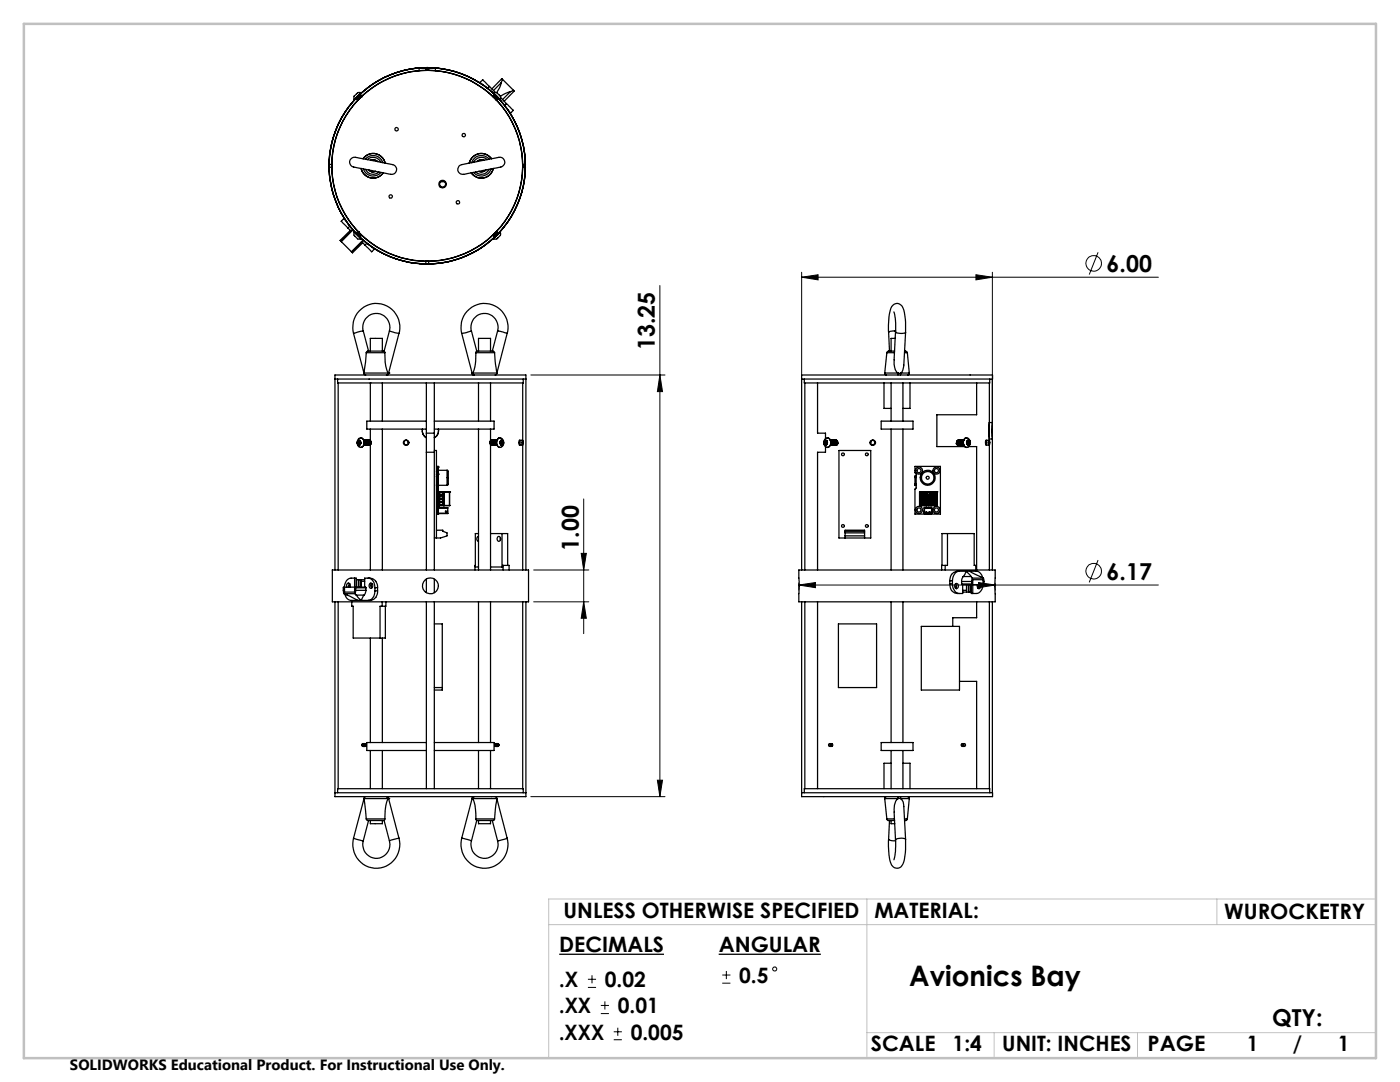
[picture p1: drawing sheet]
<svg xmlns="http://www.w3.org/2000/svg" width="279mm" height="216mm" viewBox="0 0 279 216" stroke-linecap="round" stroke-linejoin="round" font-family="sans-serif">
<defs><g id="words">
<text font-size="5.6" x="181.5" y="196.7">Avionics Bay</text>
<g font-size="4.7">
<text x="220.9" y="54.2">6.00</text>
<text x="130.7" y="69.9" transform="rotate(-90 130.7 69.9)">13.25</text>
<text x="115.5" y="109.9" transform="rotate(-90 115.5 109.9)">1.00</text>
<text x="220.9" y="115.7">6.17</text>
<text x="253.9" y="204.7">QTY:</text>
</g>
<g font-size="4.2">
<text x="112.5" y="183.3">UNLESS OTHERWISE SPECIFIED</text>
<text x="174.5" y="183.1">MATERIAL:</text>
<text x="244.3" y="183.3">WUROCKETRY</text>
<text x="111.6" y="190">DECIMALS</text>
<text x="143.4" y="190">ANGULAR</text>
<text x="111.6" y="197">.X</text>
<text x="120.7" y="197">0.02</text>
<text x="147.5" y="196.1">0.5</text>
<text x="111.6" y="202.2">.XX</text>
<text x="123.3" y="202.2">0.01</text>
<text x="111.6" y="207.5">.XXX</text>
<text x="125.9" y="207.5">0.005</text>
<text x="173.8" y="209.8">SCALE</text>
<text x="190.1" y="209.8">1:4</text>
<text x="200" y="209.8">UNIT: INCHES</text>
<text x="229" y="209.8">PAGE</text>
<text x="248.8" y="209.8">1</text>
<text x="258" y="209.8">/</text>
<text x="267" y="209.8">1</text>
</g>
<text font-size="3" x="14" y="213.5">SOLIDWORKS Educational Product. For Instructional Use Only.</text>
</g></defs>
<g fill="none" stroke="#000" stroke-width=".25">
<path d="M71 19.6a19.6 19.6 0 0 0 0 27 19.6 19.6 0 0 1 0-27zM71 19.6l.4 .4M71.1 19.6h.1M71.4 19.9h.1M71.4 19.8v.1M71.4 19.8l.6-.7-.6 .8M71.5 19.4l-.4 .2M71.6 19.2l-.1 .2M71.6 19.2l-.3 .4M71.7 18.9l-1 1M71.7 19l-.6 .6M71.8 18.9l-.7 .6"/>
<path d="M71.8 18.9h.1M71.8 19h.1M71.8 18.9a19.6 19.6 0 0 1 26.9 0M71.8 18.9a19.5 19.5 0 0 1 26.9 0M71.8 18.9l-.7 .7M71.8 18.9l-.3 .5M71.8 18.9l-.1 .1M71.8 19l-.2 .2M71.8 18.9l.1 .1M71.8 18.9v.1M71.9 19l-.5 .8M71.9 19l-.6 .8h.1"/>
<path d="M71.9 19h.1M71.9 19l-.7 .8 .1-.2M71.9 19l.2 .3M72 19.2l-.6 .7zM72 18.5h-.1a1.3 1.3 0 0 0-1.3 1.1l.1 .3M72 18.5l-.3 .4M72 18.5l-1.3 1.4M72.1 19.3h.1M72.1 19.3l-.6 .6M83.6 13.5h3.3zM83.6 13.5v.6M83.7 13.5h.1"/>
<path d="M85 13.5h.3zM85 14h.5zM85 13.5v.5M85.3 13.5h.2zM85.5 13.5v.5M86.9 13.5v.6M96.2 16.8l-.4-.4 .5-.5 1.4 1.4M97.7 17.3l-.4 .3M97.7 17.3l1.1 1.2M98.4 19.2l.1 .1M98.4 19.2l.8 .6M98.4 19.2h.1"/>
<path d="M98.5 19.2h.1M98.5 19.2l.7 .6v-.1M98.5 19.3l.6 .5M98.5 19.2l-.1 .1M98.5 18.5h.3a.98 .98 0 0 1 1 .6l.1 .1M98.5 18.5l1.3 1.4M98.6 19.1v.1M98.6 19.1h.1M98.6 19.1l.7 .6M98.6 19.2l.6 .5M98.7 18.9v.2M98.7 18.9l.7 .7"/>
<path d="M98.7 18.9h.1M98.7 19.1l.3 .2M98.7 18.9l.6 .6M98.7 19.1l.5 .4M98.7 18.9l-.2 .3M98.8 18.9l.6 .7M99 19.9l.1 .1M99 19.3l.4 .3M99 19.3l.2 .2M99.1 19.8v.2M99.1 20h.1M99.1 19.8l.1 .1"/>
<path d="M99.1 19.9h.1M99.2 19.5l.1 .2M99.2 19.7h.1M99.3 19.6h.2M99.3 19.7h.1M99.3 19.5l.1 .1M99.4 19.6l-.3 .4M99.5 19.6a19.6 19.6 0 0 1 0 27M99.5 19.6a19.6 19.6 0 0 1 5.3 13.5M99.9 19.2l-.1 .7M99.9 19.5l1.2 1.2M100 16.5l-.3 1-.6 1"/>
<path d="M100 16.5l-1.5 1.6M100.3 15.8l-.3 .7M100.3 15.8l-.1-.1-2.1 2M100.3 15.8l2.2 2.2M101.9 18.3l-1.1 .4-.9 .5M101.9 18.3l-1.6 1.6M102.5 18l-.6 .3M102.5 18l.1 .2-2 2M65.7 33.4h.5M65.7 32.8h.5M65.7 33.1v.3zM65.7 32.8v.3z"/>
<path d="M66.2 32.8v.5zM70.1 31.6a2.16 2.16 0 0 1 1.9 0l5.3 1a2.24 2.24 0 0 1 1.8 .8 1.05 1.05 0 0 1-.3 1.2 1.05 1.05 0 0 1-1.2 .1l-6-1.2a2.23 2.23 0 0 1-1.7-.7 .88 .88 0 0 1 .2-1.2zM72.1 33.6a2.45 2.45 0 0 0 1.9 1.9 2.45 2.45 0 0 0 2.5-1 2.46 2.46 0 0 1-2.5 1 2.46 2.46 0 0 1-1.9-1.9zM72.5 33.7a2.04 2.04 0 0 0 3.5 .7M72.9 33.8a1.72 1.72 0 0 0 2.7 .5M72.9 31.8a2.04 2.04 0 0 1 3.5 .7M73.3 31.9a1.72 1.72 0 0 1 2.7 .5M73.6 33.9l.6 .4M73.9 32a1.3 1.3 0 0 1 1.5 .2M74 32a1.14 1.14 0 0 1 1.3 .2M74.9 34.2l-.7 .1M75 34.2l-.8 .1"/>
<path d="M76.9 32.5a2.46 2.46 0 0 0-2-1.8 2.46 2.46 0 0 0-2.4 1 2.44 2.44 0 0 1 2.5-1 2.44 2.44 0 0 1 1.9 1.9M87.9 36.3h.8M91.6 33.1l.6-.3 6.3-1.2a2.16 2.16 0 0 1 1.9 0 1.06 1.06 0 0 1 .2 1.2 1.06 1.06 0 0 1-1 .6l-6 1.2a2.16 2.16 0 0 1-1.9-.1 .97 .97 0 0 1-.1-1.4zM93.7 32.5a2.46 2.46 0 0 1 1.9-1.8 2.46 2.46 0 0 1 2.5 1 2.44 2.44 0 0 0-2.5-1 2.44 2.44 0 0 0-1.9 1.9M96.5 32a1.27 1.27 0 0 0-1.3 .2M96.6 32l-.1-.1a1.17 1.17 0 0 0-1.4 .3M96.9 33.9l-.5 .3h-.8M97 33.9a1.19 1.19 0 0 1-1.5 .3M97.2 31.9a1.72 1.72 0 0 0-2.7 .5M97.6 31.8a2.04 2.04 0 0 0-3.5 .7M97.6 33.8a1.72 1.72 0 0 1-2.7 .5M98 33.7a2.04 2.04 0 0 1-3.5 .7"/>
<path d="M98.5 33.6a2.45 2.45 0 0 1-2 1.9 2.45 2.45 0 0 1-2.4-1M101.1 20.7l1.3 1.3-.5 .5-.3-.3M101.1 20.7l-.4 .3M104.3 33.4h.6M104.3 32.8v.6zM104.3 32.8h.6M104.8 32.8v.3zM104.8 33.1v.3zM104.8 33.1a19.6 19.6 0 0 1-5.3 13.5M68 48.1l.1 .1M68.1 48.2l2.1 2.1M69 44l-.4-.4-.5 .6 1.3 1.3"/>
<path d="M69.4 45.5l.7 .7M69.8 45.1l-.4 .4M69.9 46l-2 2 .1 .1M70 46.1l-2 2M70.1 46.2l-2 2M70.4 45.9l-.3 .3M70.7 46.3l-.1 .2a1.37 1.37 0 0 0 1.2 1.2h.2M70.7 46.3l1.3 1.4M71 46.6l.3 .1M71.1 46.6l.6 .6M71.1 46.6l.7 .6M71.1 46.6l.4 .3"/>
<path d="M71.1 46.6l.1 .1M71.2 46.5l.7 .5M71.2 46.5h.1M71.2 46.5v.1M71.2 46.5l.8 .6M71.2 46.7l.6 .5M71.2 46.5l.7 .6M71.2 46.7l.6 .6M71.2 46.5l-.1 .1M71.3 46.3h.1M71.3 46.3l.8 .7M71.3 46.7l.6 .4"/>
<path d="M71.3 46.7l.2 .2M71.4 46.2h.1M71.4 46.2l.7 .6M71.4 46.2l-.2 .3M71.5 46.9l.3 .3M71.8 47.3a19.6 19.6 0 0 0 26.9 0M71.8 47.2h.1M71.9 47l.1 .1M71.9 47h.2M71.9 47l-.6-.7 .8 .7M71.9 47.1h.1M72.1 47h.1"/>
<path d="M72.1 46.9l-.3 .4a19.6 19.6 0 0 0 26.9 0M72.1 48.2l.7 .7M72.3 48.3l-2.1 2M72.4 48.4l-2.1 2-.1-.1M72.5 47.9l-2.4 2.3M72.8 48.9l1.4 1.3 .5-.5-.3-.3M73.2 48.5l-.4 .4M83.7 52.6h.1M85 52.7h.3zM85 52.1h.5zM85 52.1v.6M85.3 52.7h.2z"/>
<path d="M85.5 52.1v.6M98.4 46.9h.1M98.4 46.9l.3 .4M98.5 46.9h-.1M98.6 47.2h.1M98.7 47.1l-.1 .1M98.7 47.1v.2M98.8 47.2l-.1 .1M98.8 47l-.1 .1M99 46.3l-.5 .6M99.1 46.8l.3-.3-.7 .8M99.1 46.8l-.4 .5"/>
<path d="M99.1 46.8l-.3 .2M99.1 46.2l.1 .1M99.1 46.2l-.6 .8v-.1M99.1 46.4l-.5 .8M99.1 46.2l-.6 .7M99.1 46.4l-.5 .6M99.1 46.2l.3 .4M99.2 46.3l-.1 .1M99.2 46.3l-.7 .8 .1-.1M99.3 46.4h-.2M99.3 46.4h.1M99.3 46.4l-.5 .6"/>
<path d="M99.3 46.4l-.7 .8M99.4 46.6l-.6 .6M99.4 46.5l-.6 .7M99.4 46.6h.1M99.4 46.5v.1M99.4 46.6l-.6 .7M99.8 46.3l.1 .2a1.24 1.24 0 0 1-1.2 1.2h-.2M99.8 46.3l-1.3 1.4M66.9 75.6h38.1M67.4 75.6v.8h37v-.8M67.5 76.4v37.3M70.6 66.5a4.7 4.7 0 0 1 4.5-6 4.7 4.7 0 0 1 4.5 6"/>
<path d="M70.6 66.5l2 7.9M72.5 66a2.72 2.72 0 0 1 2.6-3.5 2.72 2.72 0 0 1 2.6 3.5M72.5 66l-1.9 .5M72.5 66l1.1 4.1M72.6 74.4l.1 .2 .3 .2M72.6 74.4h4.8M73.1 70.4l-.5 4M73.1 70.4h3.7M73.9 70.1v-2.6h2.4v2.6M73.9 76.4v7.6M76.3 76.4v7.6M76.7 70.1h-2.6a.73 .73 0 0 0-1 .3"/>
<path d="M76.7 70.1l.1 .3M76.8 70.4a8.4 8.4 0 0 0 .6 4M77.4 74.4v.3l-.3 .1M77.4 74.4l.1 .1M77.5 74.5v.2l-.3 .1M77.6 74.4h.1M77.6 74.4l-.1 .3-.3 .1M77.7 66l1.9 .5M77.7 66l-1 4.1M79.6 66.5l-2.1 8M85.1 76.4v37.3M86.7 76.4v37.3"/>
<path d="M92.1 66.5a4.7 4.7 0 0 1 4.6-6 4.7 4.7 0 0 1 4.5 6M92.1 66.5l2.1 8M94.1 66a2.72 2.72 0 0 1 2.6-3.5 2.72 2.72 0 0 1 2.6 3.5M94.1 66l-2 .5M94.1 66l1 4.1M94.2 74.4h.1M94.2 74.4l.1 .2 .3 .2-.4-.3M94.3 74.4l.1 .3 .3 .1M94.3 74.4v.1M94.3 74.4h4.9M95 70.4l-.1 2.3-.6 1.7M95 70.4h3.7"/>
<path d="M95 70.4l.1-.3h2.3a1.16 1.16 0 0 1 1.3 .2v.1M95.5 70.1v-2.6h2.4v2.6M95.5 76.4v7.6M97.9 76.4v7.6M98.7 70.4l.5 4M99.2 74.4l-.1 .3-.3 .1M99.3 66l1.9 .5M99.3 66l-1.1 4.1M101.2 66.5l-2 7.9M104.3 76.4v37.3M160 75.6h38.1v-.8h-38.1v38.9M160.5 75.6v.8h37v-.8"/>
<path d="M160.6 76.4v37.3M163.2 76.4v10h1.5v1.1M176.4 76.4v5.1h1.4M176.6 74.4v.3l.3 .1M176.6 74.4h2.6M177 70.4h1.5M177 70.4l-.4 4M177.3 66.3v-.8a8.3 8.3 0 0 1 .8-4.5 1.29 1.29 0 0 1 1.4-.4 1.29 1.29 0 0 1 .9 1.3 14.8 14.8 0 0 1 .3 4.4M177.3 66.3l.2 3.8M177.8 76.4v7.6M178.4 62.2l.3 1.4v2.6M178.5 71.8l-.1 .2a2.39 2.39 0 0 0 .8 2.4"/>
<path d="M178.5 70.1h-1.2l-.3 .3M178.7 67.5h-.9v2.6M178.7 66.2a2.06 2.06 0 0 0 2 .1M178.7 66.2l-.3 5.6M178.8 66l-1.1 .1-.4 .2M179.2 74.4h.5M179.2 74.4v.4M179.7 74.4v.4M179.7 74.4h1.8M180.2 76.4v7.6M180.5 70.1h.4l.2 .3M180.5 70.4h.6"/>
<path d="M180.7 66.3l-.3 6.5a1.86 1.86 0 0 1-.7 1.6M181.1 70.4l.4 4M181.5 74.4l-.1 .3-.3 .1M181.6 76.4v5.1h-1.4M194.9 76.4v6.4h-7.9v6.3h5.5M197.4 76.4v7.9M198 75.6v8.7M71.3 88.3l.2 .4M71.3 88.3h.1M71.3 88.3h.3M71.4 88.2l-.1 .1M71.4 88.2h.2"/>
<path d="M71.5 88.7l.3 .1M71.5 88.7h.1M71.5 88.7h.2M71.5 87.9a.46 .46 0 0 1 .5 .4 .46 .46 0 0 1-.5 .5l-.2-.5zM71.5 87.9h.4M71.5 87.9l-.2 .4M71.5 87.9h.3M71.5 87.9h.1M71.5 87.9l-.1 .3M71.6 88.3l.1 .4M71.6 88.2v.1M71.6 87.5a.74 .74 0 0 1 .9 .1 .74 .74 0 0 1 .1 .9 .71 .71 0 0 1-.8 .8 .71 .71 0 0 1-.5-1z"/>
<path d="M71.6 88.7h.3M71.7 88.7h.1M71.8 88.7v.1M71.8 87.9h.1M71.9 87.9l.1 .5M71.9 88l-.3 .2M72 87.4a.99 .99 0 0 1 .7 .9 .99 .99 0 0 1-.7 1M72 88.4l-.2 .4M72 88.4l-.2 .3M72.6 87.8a.52 .52 0 0 1 .4 .5 .52 .52 0 0 1-.4 .5 .52 .52 0 0 0 .4-.5 .52 .52 0 0 0-.4-.5zM72.6 87.8a.51 .51 0 0 1 .5 .5 .51 .51 0 0 1-.4 .5M72.6 88.8h.1"/>
<path d="M72.6 87.9l.2 .4-.2 .5M72.6 87.9a.68 .68 0 0 1 0 .9M72.7 87.9l.1 .5-.2 .3M72.7 87.8a.51 .51 0 0 1 .5 .4 .51 .51 0 0 1-.3 .6M72.7 87.8h.1M72.7 87.8a.52 .52 0 0 1 .4 .5 .52 .52 0 0 1-.3 .5M72.7 88.8h.1M72.8 87.8a.51 .51 0 0 1 .4 .5 .51 .51 0 0 1-.4 .5M72.9 88.8h.1M72.9 87.8a.51 .51 0 0 1 .3 .6 .51 .51 0 0 1-.4 .4M73 87.8h.1M73 87.8a.51 .51 0 0 1 .3 .5 .51 .51 0 0 1-.3 .5 .53 .53 0 0 0 .3-.5 .53 .53 0 0 0-.3-.5z"/>
<path d="M73.1 87.8a.51 .51 0 0 1 .4 .5 .51 .51 0 0 1-.4 .5 .52 .52 0 0 0 .3-.5 .52 .52 0 0 0-.3-.5zM73.1 88.8h.1M73.2 87.8h.1M73.2 87.8a.51 .51 0 0 1 .4 .5 .51 .51 0 0 1-.4 .5 .53 .53 0 0 0 .4-.5 .53 .53 0 0 0-.4-.5zM73.3 87.8a.51 .51 0 0 1 .4 .5 .51 .51 0 0 1-.3 .5 .52 .52 0 0 0 .3-.5 .52 .52 0 0 0-.4-.5zM73.4 88.8h.1M73.4 87.8h.1M73.4 87.8a.51 .51 0 0 1 .4 .5 .51 .51 0 0 1-.3 .5 .53 .53 0 0 0 .3-.5 .53 .53 0 0 0-.4-.5zM73.6 87.8a.51 .51 0 0 1 .4 .5 .51 .51 0 0 1-.4 .5 .52 .52 0 0 0 .3-.5 .52 .52 0 0 0-.3-.5zM73.6 88.8h.1M73.7 87.8h.1M73.7 87.8a.52 .52 0 0 1 .4 .4 .52 .52 0 0 1-.2 .6"/>
<path d="M73.7 87.8a.55 .55 0 0 1 .2 1M73.9 88.7l-.1 .1M73.9 88.8h-.2M73.9 85.6v2.3M73.9 88.8v24.9M76.3 85.6v28.1M81 87.8h.1M81 88.8h.1M84.3 85.6a1.55 1.55 0 0 0 .8 1.7M85.1 90.2h1.6M85.1 86.4h1.6M85.1 84h-11.9v1.6h11.9"/>
<path d="M86.7 84h11.9v1.6h-11.9M86.7 89.9h.4v17.5M87.1 95h.1M87.1 95l.2 .3M87.1 95.1l.1 .1-.1 1.5M87.1 96.8h.1M87.1 94.1h.2M87.1 94.8h.2M87.1 94.7h.2M87.1 94.2h.2M87.2 96.7v.6h.3M87.2 99.9h.1"/>
<path d="M87.3 93.2h.1M87.3 94.6h.1M87.3 94.3v.3M87.3 96.6l-.2 .2M87.3 94.6v3M87.3 93.2v1.4M87.3 95.3h.1M87.3 94.3v-1.2h.2v1.2M87.3 97.6v5h.2v-5M87.3 94.3h.2M87.3 97.6h.2M87.3 94.6h.2"/>
<path d="M87.3 99.6h-.1v.7h.1M87.3 97.5h-.1v.9h.1M87.3 98.5h-.1v.5h.1M87.5 93.2h.1M87.5 94.6h.1M87.5 85.6a1.52 1.52 0 0 1-.8 1.7M87.5 94.3v.3M87.5 97.3v.3M87.5 93.2v1.4M87.5 96.8h1.7M87.5 93.8h1.7M87.5 94.6v2.7"/>
<path d="M87.5 98.1h2.2M87.6 98.2v2.6M87.6 99.5h.9M87.6 99.5l.2 .1M87.6 98.2h.9M87.6 98.2l.2 .1M87.8 99l-.2-.1h.9l-.2 .1M87.8 98.3v.5M87.8 99v.4M87.8 99.6v.5M87.8 99.4l-.2 .1M87.8 99.6h.5"/>
<path d="M87.8 98.8h-.2h.9h-.2M87.8 99.4h.5M87.8 98.8h.5M87.8 98.3h.5M87.8 99h.5M88.3 98.3v.5M88.3 99v.4M88.3 99.6v.5M88.3 99.4l.2 .1M88.5 99.5l-.2 .1M88.5 98.2v2.6M88.5 98.2l-.2 .1"/>
<path d="M88.6 98.1h.1M88.6 98.1v2.8M89.2 93.8l.3 .2v2.7l-.3 .1M89.2 93.8v3M89.7 98.1h.1M89.7 98.1v2.8M95.5 85.6v28.1M97.8 88l.3-.2a.52 .52 0 0 0-.3 .6 .52 .52 0 0 0 .4 .4l-.4-.3zM97.9 88.8h.1M97.9 88.7h.1M97.9 85.6v2.3M97.9 88.8v24.9"/>
<path d="M98 87.9l.2-.1a.51 .51 0 0 0-.3 .5 .51 .51 0 0 0 .4 .5 .54 .54 0 0 1-.3-.9zM98.1 87.8h.1M98.3 88.8h.1M98.4 87.8h.1M98.4 87.8a.52 .52 0 0 0-.4 .6 .52 .52 0 0 0 .4 .4 .51 .51 0 0 1-.4-.5 .51 .51 0 0 1 .4-.5l.1 .1M98.4 87.9a.56 .56 0 0 0 .3 .9 .52 .52 0 0 1-.4-.4 .52 .52 0 0 1 .3-.6zM98.5 87.8a.51 .51 0 0 0-.4 .5 .51 .51 0 0 0 .4 .5M98.5 87.8a.53 .53 0 0 0-.3 .5 .53 .53 0 0 0 .3 .5M98.5 88.8h.1M98.5 87.9l.2-.1a.53 .53 0 0 0-.3 .5 .53 .53 0 0 0 .4 .5 .54 .54 0 0 1-.3-.9zM98.6 88l.2-.2a.52 .52 0 0 0-.3 .6 .52 .52 0 0 0 .4 .4l-.3-.3zM98.6 87.8h.1"/>
<path d="M98.8 88.8h.1M98.8 87.8h.1M99 87.8a.51 .51 0 0 0-.4 .5 .51 .51 0 0 0 .4 .5M99 88.8h.1M99.1 87.8h.1M99.1 87.8a.52 .52 0 0 0-.3 .6 .52 .52 0 0 0 .4 .4M99.1 87.9a.48 .48 0 0 0-.5 .4 .48 .48 0 0 0 .4 .5M99.2 88.8a.53 .53 0 0 1-.3-.5 .53 .53 0 0 1 .3-.5 .48 .48 0 0 0-.4 .6 .48 .48 0 0 0 .5 .4M99.2 87.8a.52 .52 0 0 0-.3 .5 .52 .52 0 0 0 .3 .5M99.3 87.6a.69 .69 0 0 1 .8-.1 .69 .69 0 0 1 .4 .7 .75 .75 0 0 1-.7 1 .75 .75 0 0 1-.7-1zM99.8 87.4a1 1 0 0 0-.7 .9 1 1 0 0 0 .7 1M99.8 87.4h.1"/>
<path d="M99.8 89.3h.1M99.8 88.3l.1 .4M99.9 88.7l.4 .1M99.9 87.9l-.1 .4M99.9 88h.4M100 87.9a.46 .46 0 0 1 .5 .4 .46 .46 0 0 1-.5 .5l-.2-.3zM100 87.9h.3M100 87.9l-.2 .4M100 87.9h-.1M100 87.9h.1M100.1 88h.1M100.1 88l.1 .3"/>
<path d="M100.2 88.7h.1M100.2 88.3v.1M100.2 88.4l-.3 .3M100.2 88.4h.2M100.2 88.3h.2M100.3 88.7v.1M100.3 87.9l.2 .5M100.3 87.9v.1M100.3 88l.1 .3M100.4 88.4l-.1 .3M100.4 88.3l.1 .1M100.5 88.4l-.2 .4"/>
<path d="M100.5 88.4h-.1M103.6 87.8l.2 .5-.1 .5-.2-.4zM103.7 87.8h.6M103.7 88.8h.6M104.2 87.8l.2 .5-.1 .5-.2-.5zM164.4 88.3l.2 .4M164.4 88.3h.1M164.5 88.2l-.1 .1M164.5 88.3l.1 .4M164.5 88.2h.2M164.5 88.3h.2M164.6 88.7l.3 .1"/>
<path d="M164.6 88.7h.1M164.6 88.7h.3M164.6 87.9v.2l-.1 .1M164.6 87.9h.2M164.6 87.9a.46 .46 0 0 1 .5 .4 .46 .46 0 0 1-.4 .5l-.3-.5zM164.6 87.9h.4M164.6 87.9l-.2 .4M164.6 87.9h.1M164.7 88.3l.2 .4M164.7 88.2v.1M164.7 89.1v1.1h-1.5v23.5M164.8 87.5a.75 .75 0 0 1 .8 .1 .75 .75 0 0 1 .2 .9 .71 .71 0 0 1-.8 .8 .71 .71 0 0 1-.6-1v-.2z"/>
<path d="M164.8 88.7h.2M164.9 88h.1M164.9 88.7h.1M164.9 88.8h.1M164.9 88l-.2 .2M165 87.9l.1 .5M165 88.7l-.1 .1M165 87.9v.1M165 87.9h.1M165 88l.1 .4M165.1 87.4a.98 .98 0 0 1 .8 .9 .98 .98 0 0 1-.8 1M165.1 88.4l-.2 .4"/>
<path d="M165.1 88.4l-.1 .3M165.7 87.8a.52 .52 0 0 1 .4 .5 .52 .52 0 0 1-.3 .5 .52 .52 0 0 0 .3-.5 .52 .52 0 0 0-.4-.5zM165.7 87.8a.51 .51 0 0 1 .5 .5 .51 .51 0 0 1-.3 .5M165.8 88.8h.1M165.8 88.8l.2-.5-.2-.5a.51 .51 0 0 1 .4 .5 .51 .51 0 0 1-.3 .5M165.8 87.9a.6 .6 0 0 1-.1 .9M165.9 88.8h.1M165.9 87.8h.1M165.9 87.8a.52 .52 0 0 1 .4 .5 .52 .52 0 0 1-.3 .5M165.9 87.8a.54 .54 0 0 1 .4 .5 .54 .54 0 0 1-.3 .5M166 88.8h.1M166.1 87.8a.52 .52 0 0 1 .4 .5 .52 .52 0 0 1-.3 .5 .53 .53 0 0 0 .2-.5 .53 .53 0 0 0-.3-.5z"/>
<path d="M166.1 88.8h.1M166.2 87.8h.1M166.2 87.8a.52 .52 0 0 1 .4 .5 .52 .52 0 0 1-.3 .5M166.3 88.8h.1M166.3 87.8a.52 .52 0 0 1 .4 .5 .52 .52 0 0 1-.3 .5 .53 .53 0 0 0 .3-.5 .53 .53 0 0 0-.4-.5zM166.4 88.8h.1M166.4 87.8h.1M166.4 87.8a.52 .52 0 0 1 .4 .5 .52 .52 0 0 1-.3 .5M166.5 88.8h.1M166.5 87.8a.51 .51 0 0 1 .5 .5 .51 .51 0 0 1-.4 .5 .52 .52 0 0 0 .3-.5 .52 .52 0 0 0-.4-.5zM166.7 87.8h.1M166.7 87.8a.52 .52 0 0 1 .4 .5 .52 .52 0 0 1-.3 .5"/>
<path d="M166.8 88.8h.1M166.8 87.8a.53 .53 0 0 1 .4 .4 .53 .53 0 0 1-.2 .6 .54 .54 0 0 0-.2-1zM167 88.8h-.2M167.4 89.9h6.4v17.5h-6.4zM174.1 87.8h.2M174.1 88.8h.2M175.9 84h6.3v1.6h-6.3zM177.8 85.6v28.1M180.2 85.6v28.1M182.6 93.1h5.1v9.5h-5.1v-5l.2-.2v-2.9l-.2-.2zM182.6 96.6v.1M182.6 95.2v.1"/>
<path d="M182.6 96.8l.2 .1M182.6 96.8h.2M182.6 95v.2M182.6 95.3v1.3M182.6 96.7v.1M182.6 96.6h.2M182.6 95.3h.2M182.6 96.7h.2M182.6 95.2h.2M182.6 95h.2M182.8 95h-.2M183.5 98.1h.1"/>
<path d="M183.5 98.1v2.8M183.6 98.1h.1M183.6 98.1h1.6M183.6 98.1v2.8M183.7 98.1h.1M183.7 98.1v2.8M183.9 98.1h.1M183.9 98.1v2.8M184 99.2h.1M184 98.5h.1M184 99.9h.5M184 99.8h.5"/>
<path d="M184 99.2h.5M184 98.4l.5 .1h-.5M184 99.1h.5M184.5 99.2h.1M184.6 98.1h.1M184.6 98.1v2.8M184.9 98.1h.1M184.9 98.1v2.8M185 98.9h.1M185 99.3v.1M185 99.6v.1M185 98.2v.1"/>
<path d="M185 98.6v.1M185 99.6h.1M185 98.7h.1M185 98.2h.1M185 98.9v.1M185 99.3h.1M185 99.6h.2M185 98.2h.2M185 98.9h.2M185 99.4h.2M185 98.7h.2M185 99.3h.2"/>
<path d="M185 98.3v.3M185 99v.3M185 99.6v.4M185.2 99.4h.1M185.2 99.6h.1M185.2 98.9h.1M185.2 98.7h.1M185.2 99.3v.1M185.2 98.2h.1M185.2 98.1h.1M185.2 98.1v.1M185.2 98.7v.2"/>
<path d="M185.2 99.4v.2M185.3 99.6h.3M185.3 98.9h.1M185.3 98.7h.1M185.3 98.1h.1M185.3 98.2h.1M185.3 99.6h.1M185.3 99.4h.1M185.3 98.2h.3M185.3 98.1h1.7M185.3 98.9h.3M185.3 98.1v.1"/>
<path d="M185.3 98.7v.2M185.3 99.4v.2M185.3 99.4h.3M185.3 98.7h.3M185.6 98.9v.1M185.6 98.9h.1M185.6 98.2v.1M185.6 99.6v.1M185.6 98.7h.1M185.6 99.6h.1M185.6 99.3v.1M185.6 98.2h.1"/>
<path d="M185.6 99.3l-.3 .1M185.6 98.1h.1M185.6 99h.1M185.6 99.3h.1M185.6 98.6v.1M185.6 99.7h.1M185.6 98.6h.1M185.6 98.3h.1M185.6 98.1v2.8M185.9 98.1h.1M185.9 98.1v2.8M186 98.5h.5z"/>
<path d="M186 99.2h.1M186 99.9h.5M186 99.8h.5M186 99.1h.5M186 99.2h.5M186.5 99.2h.1M186.6 98.1l.1 2.8M186.6 98.1h.1M186.6 98.1v2.8M186.9 98.1h.1M186.9 98.1v2.8M187 98.1h.1"/>
<path d="M187 98.1v2.8M191 88.7l-.1-.3 .2 .3M191 88.8h.1M191 87.9l.2-.1a.52 .52 0 0 0-.3 .6 .52 .52 0 0 0 .4 .4 .54 .54 0 0 1-.4-.3 .54 .54 0 0 1 .1-.6zM191.3 88.8h.1M191.3 87.8h.1M191.3 87.8a.52 .52 0 0 0-.3 .6 .52 .52 0 0 0 .4 .4M191.4 88.8h.1M191.5 87.8a.52 .52 0 0 0-.3 .5 .52 .52 0 0 0 .3 .5M191.5 87.9l.2-.1a.52 .52 0 0 0-.3 .6 .52 .52 0 0 0 .4 .4 .54 .54 0 0 1-.4-.3 .54 .54 0 0 1 .1-.6zM191.5 88.8h.1M191.6 87.8h.1"/>
<path d="M191.6 87.8a.52 .52 0 0 0-.3 .6 .52 .52 0 0 0 .4 .4M191.6 87.9a.48 .48 0 0 0-.5 .4 .48 .48 0 0 0 .5 .5M191.7 88.8h.1M191.8 87.9l.2-.1a.52 .52 0 0 0-.3 .6 .52 .52 0 0 0 .4 .4 .54 .54 0 0 1-.5-.3 .54 .54 0 0 1 .2-.6zM191.8 88.8h.1M191.8 87.8h.1M191.8 87.8a.52 .52 0 0 0-.3 .6 .52 .52 0 0 0 .4 .4M191.9 88.8h.1M192 88.8h.1M192.1 87.8h.1M192.1 87.8a.52 .52 0 0 0-.3 .6 .52 .52 0 0 0 .4 .4M192.2 88.8h.1"/>
<path d="M192.2 88.8a.5 .5 0 0 1-.4-.5 .5 .5 0 0 1 .4-.5 .52 .52 0 0 0-.3 .5 .52 .52 0 0 0 .4 .5M192.3 88.8h.1M192.3 87.8a.48 .48 0 0 0-.4 .6 .48 .48 0 0 0 .5 .4M192.3 87.8a.53 .53 0 0 0-.3 .5 .53 .53 0 0 0 .3 .5M192.5 87.6a.7 .7 0 0 1 .7-.1 .7 .7 0 0 1 .4 .7 .75 .75 0 0 1-.6 1 .75 .75 0 0 1-.7-1zM192.9 87.4a.99 .99 0 0 0-.7 .9 .99 .99 0 0 0 .7 1M192.9 88.3l.2 .4M193 88.7h.2M193.1 88.7l.3 .1M193.1 87.9l-.2 .4M193.1 88.7h.1M193.1 88h.4"/>
<path d="M193.1 87.9a.46 .46 0 0 1 .5 .4 .46 .46 0 0 1-.5 .5l-.2-.5zM193.1 87.9h.4M193.1 87.9h.1M193.2 88h.1M193.2 88l.1 .3M193.3 88.7h.1M193.3 88.4l-.2 .3M193.3 88.4h.3M193.3 89.1h1.6v24.6M193.3 88.3v.1M193.3 88.3h.3M193.4 88.7v.1"/>
<path d="M193.5 87.9l.1 .5M193.5 87.9v.1M193.5 88l.1 .3M193.6 88.4l-.2 .3M193.6 88.3v.1M193.6 88.4l-.2 .4M193.6 88.4h.1M196.8 87.8l.1 .2-.1 .8-.1-.4zM196.8 87.8h.6M196.8 88.8h.6M197.3 87.9a.47 .47 0 0 1 .2 .7l-.1 .2-.1-.4zM197.4 84.3v3.3z"/>
<path d="M197.4 87.6v26.1M197.4 87.6h.6M197.4 84.3h.6M198 84.3v3.3zM198 87.6v26.1M66.3 113.7h39.2v6.4h-39.2zM66.9 113.7v-38.9h38.1v38.9M68.7 118.5l2.7 1.3M68.7 118.5h2.1M68.7 117.2a1.68 1.68 0 0 1 1.4-1.8h1v1.8M69.2 117.2a.42 .42 0 0 1 .1-.7 .42 .42 0 0 1 .6 .2l-.1 .5M69.8 116.5l-.1 .7z"/>
<path d="M70.8 115.4v2.7h-2v-.9M70.8 118.5l.3 .2M70.9 117.2l.1 .1M71 117.8l-.2 .7M71 117.3h2M71 117.8h2M71 117.3v.5M71.1 118.7l1 1.1 .6-1.1M71.1 118.7h1.6M71.6 115.7v1.5M72 116h.8M72 115.7v1.5"/>
<path d="M72.8 115.7h-1.6v1.5M72.8 117.2v-1.8a1.89 1.89 0 0 1 2.3 .7l.3 1.2M73 117.3v-.1h-4.4l-.1 .7 .2 .6M73 117.8l-.3 .9M73 117.3v.5M73.5 115.4a1.7 1.7 0 0 1 1.3 1.9M73.8 116.5a.46 .46 0 0 1 .6 .1 .46 .46 0 0 1-.1 .6 .46 .46 0 0 1-.6-.1 .46 .46 0 0 1 .1-.6zM74 116.9l.2-.4-.2 .3 .2 .5M74.8 117.9a1.7 1.7 0 0 1-1.3 1.9M74.8 117.3h.6M74.8 117.9h.6M74.8 117.3v.6"/>
<path d="M75.4 117.9v.4a1.75 1.75 0 0 1-1.6 1.5h-4l-.7-.6-.3-.7M75.4 117.3v.6M85.1 115.6v2.7M86.7 115.6v2.7M87.1 105.8h1.3v.2l.8 .3v.6l-1.3 .5h-1.2M87.3 101h.1M87.3 102.5h.1M87.3 101v1.5M87.5 101h.1M87.5 102.5h.1M87.5 101v1.5M87.5 100.9h2.2"/>
<path d="M87.5 101.3h1.9M87.5 102.4h1.9M87.6 100.8h.9M87.8 100.2v.6M87.8 100.1l-.2 .1h.9l-.2-.1M87.8 100.2h-.2h.9h-.2M87.8 100.8h-.2M87.8 100.8h.5M87.8 100.1h.5M87.8 100.2h.5M88.3 100.2v.6M88.3 100.8h.2"/>
<path d="M88.6 100.9h.1M89.4 102.4l-1.9 .1M89.4 101.3v.1M89.4 101.4v.6h-.5v.2h.5v.2M89.7 100.9h.1M94.9 112.8l-.1 .9M95.5 107a.52 .52 0 0 0-.4 .5 .52 .52 0 0 0 .4 .5M95.5 106.5h-.6v6.6h.6M97.9 106.5h3.4v6.3M99.4 107.1a.46 .46 0 0 1 .5 .4 .46 .46 0 0 1-.5 .5l-.2-.5zM99.9 107.3v.4M100.2 106.5v6.6"/>
<path d="M100.4 112.8h-.1v.3h-2.4M100.4 112.8h1.2v.9M100.4 112.8v.9M159.4 113.7h39.2v6.4h-39.2zM168.7 107.4v-1.6h3.8v1.6M168.7 106.3h3.8M168.7 106.9h3.8M168.7 106h3.8M183.5 100.9h.1M183.6 100.9h.1M183.6 100.9h1.6M183.7 100.9h.1"/>
<path d="M183.9 100.9h.1M184 100.6h.5M184 100.5h.5M184.4 101.4l1.5-.1 .1 1.1-1.5 .1zM184.5 101.3h.1M184.4 102h.1M184.4 102.2h.1M184.5 101.4h1.4v1h-1.4zM184.6 100.9h.1M184.9 102.2h.1M184.9 100.9h.1M185 100h.1"/>
<path d="M185 100.3h.1M185 100.7v.1M185 100.7h.1M185 100.7h.2M185 100.3h.2M185 100h.2M185 100.3v.4M185.1 102.4v.1M185.2 100.3h.1M185.2 100v.3M185.2 100.9h.1M185.2 100.8h.1"/>
<path d="M185.2 100.7v.1M185.2 100h.1M185.2 100.8v.1M185.3 100.3h.1M185.3 100.9h.1M185.3 100.7v.1M185.3 100h.1M185.3 100.8h.1M185.3 100.9h1.7M185.3 100.7h.3M185.3 100v.3M185.3 100.8v.1"/>
<path d="M185.3 102.4v.1M185.3 100.3h.3M185.3 100h.3M185.5 102.1l.1 .1zM185.6 100.3h.1M185.6 100.7v.1M185.6 100h.1M185.6 100.9h.1M185.6 100.7h.1M185.9 100.9h.1M185.9 102h.1M185.9 102.2h.1"/>
<path d="M186 100.6h.5M186 100.5h.5M186.6 100.9h.1M186.7 100.9h-.1M186.9 100.9h.1M187 100.9h.1M188.6 112.8h-.7v.9M188.6 112.8v.9M189.1 106.5v6.3h-.5M189.1 106.5h5.3v6.3h.3v.9M189.1 106.5h-1.1v6.3M189.5 116.5l.1 .4a1.63 1.63 0 0 0 1.5 1.5h1v-1.7"/>
<path d="M189.5 116.5h.6M189.5 115.9h.6M189.5 115.9v.6M190.1 116.5a1.76 1.76 0 0 0 1.4 1.9M190.1 115.9v.6M190.7 116.5l.2 .3-.2 .6 .2-.5M190.7 116.5a.48 .48 0 0 1 .6 .4 .48 .48 0 0 1-.6 .5l-.2-.3v-.4zM191.5 114a1.76 1.76 0 0 0-1.4 1.9M191.9 116.5h2M191.9 116h2M191.9 116v.5M192.1 117.8h.8"/>
<path d="M192.2 115l-.3 1M192.2 115l.6-1 1 1M192.2 115h1.6M192.9 116.7v1.4M193.3 116.7v1.4M193.5 114l2.8 1.4M193.7 116.7v1.4h-1.6M193.8 115l.3 .4M193.9 116.7v1.7a1.76 1.76 0 0 0 1.7-.3l.4-.5 .2-.7v-1.2h-2.1v2.7M193.9 116.5l.1 .2M193.9 116v.5M194.1 115.4l-.2 .6"/>
<path d="M194.1 115.4h2.2M195.1 116.7a.44 .44 0 0 0 0 .5 .44 .44 0 0 0 .6 .1v-.6M195.2 116.7l-.1 .6 .1-.6M196.1 115.3l-.3-.8-.7-.5h-4a1.79 1.79 0 0 0-1.6 1.9M196.3 115.4l.1 .5-.1 .8h-4.3l-.1-.2M66.9 120.1v38.9h38.1v-38.9M67.5 120.1v37.3M70.2 120.1v.9h.3v6.3h5.3M73.9 127.3v20.9M76.3 121h-.5v6.3M76.3 120.1v.9M76.3 127.3v20.9"/>
<path d="M76.9 121v6.3h-1.1M77 120.1v.9h-.7M85.1 120.1v37.3M86.7 124.5h1.6v13.2h-1.6M86.7 137.2h1.6M86.7 120.1v37.3M95.5 120.1v28.1M97.9 120.1v28.1M104.3 120.1v37.3M160 120.1v38.9h38.1v-.8h-38.1M160.6 120.1v37.3M163.2 120.1v37.3"/>
<path d="M167.3 124.5h7.6v12.7h-7.6zM177.8 120.1v28.1M180.2 120.1v28.1M183.9 125h7.6v12.7h-7.6zM191.5 136h3.4v21.4M194.9 120.1v3.2h-4.8v1.7M197.4 120.1v37.3M198 120.1v38.1M66.9 158.2h38.1M67.4 158.2v-.8h37v.8M72.4 148.9h.5M72.4 148.4h.5"/>
<path d="M72.6 159.3l.5 4.1M72.6 159.3h4.8M72.6 159.4l-2 7.9M73 159l-.3 .1-.1 .2M73.9 149.8v7.6M76.3 149.8v7.6M77.1 159h.2l.1 .3M77.2 159l.3 .1v.2M77.2 159h.2l.2 .3M77.4 159.3l-.5 1.8-.1 2.3M77.4 159.3h.1l2.1 8M77.6 159.3h.1"/>
<path d="M77.6 159.3v.1M85.1 148.2h-11.9v1.6h11.9M86.7 148.2h11.9v1.6h-11.9M94.2 159.3h.1M94.2 159.3l-2.1 8M94.2 159.3v.1M94.3 159.3h.1M94.3 159.3l.1 .2a8.3 8.3 0 0 1 .6 3.9M94.3 159.3h4.9M94.6 159l-.3 .1-.1 .2M94.7 159h-.2l-.2 .3M95.5 149.8v7.6"/>
<path d="M97.9 149.8v7.6M98.8 159h.2l.2 .3M98.9 148.9h.5M98.9 148.4h.5M99.2 159.3l-.5 4.1M99.2 159.4l2 7.9M160.5 158.2v-.8h37v.8M165.6 148.9h.4M165.6 148.4h.4M175.9 148.2h6.3v1.6h-6.3zM176.6 159.3h2.6M176.6 159.3l.4 4.1"/>
<path d="M176.9 159l-.3 .1v.2M177.8 149.8v7.6M177.8 152.3h-1.4v5.1M179.2 159.3h.5M179.2 159.3a2.52 2.52 0 0 0-.7 2.7M179.2 159v.3M179.7 159v.3M179.7 159.3a1.55 1.55 0 0 1 .7 1.6l.3 6.6M179.7 159.3h1.8M180.2 149.8v7.6M180.2 152.3h1.4v5.1M181.1 159l.3 .1 .1 .2"/>
<path d="M181.5 159.3l-.4 4.1M192.1 148.9h.4M192.1 148.4h.4M70.6 167.3a4.7 4.7 0 0 0 4.5 6 4.7 4.7 0 0 0 4.5-6M70.6 167.3l1.9 .5M72.5 167.8a2.72 2.72 0 0 0 2.6 3.5 2.72 2.72 0 0 0 2.6-3.5M73.1 163.4h3.7M73.1 163.4a.73 .73 0 0 0 1 .3h2.6M73.6 163.7l-1.1 4.1M73.9 163.7v.7h2.4v-.7M76.7 163.7l1 4.1M76.8 163.4l-.1 .3"/>
<path d="M79.6 167.3l-1.9 .5M92.1 167.3a4.7 4.7 0 0 0 4.6 6 4.7 4.7 0 0 0 4.5-6M92.1 167.3l2 .5M94.1 167.8a2.72 2.72 0 0 0 2.6 3.5 2.72 2.72 0 0 0 2.6-3.5M95 163.4h3.7M95 163.4l.1 .3h2.6a.73 .73 0 0 0 1-.3M95.1 163.7l-1 4.1M95.5 163.7v.7h2.4v-.7M98.2 163.7l1.1 4.1M101.2 167.3l-1.9 .5M177 163.4l.2 .3h1.3M177 163.4h1.5"/>
<path d="M177.3 167.5v.8a8.4 8.4 0 0 0 .8 4.5 1.23 1.23 0 0 0 2.1-.5 13.4 13.4 0 0 0 .5-4.8M177.3 167.5l.6 .2 .9 .1M177.5 163.7l-.2 3.8M177.8 163.7v.7h.8M178.4 162l.3 5.6M178.7 167.6v2.3l-.3 1.7M180.5 163.4h.6M180.7 167.5a2.06 2.06 0 0 0-2 .1M181.1 163.4l-.2 .3h-.4"/>
<circle cx="78" cy="39.2" r=".34"/>
<circle cx="79.1" cy="25.8" r=".34"/>
<circle cx="85.3" cy="33.1" r="19.6"/>
<circle cx="85.3" cy="33.1" r="19.1"/>
<circle cx="85.3" cy="33.1" r="19"/>
<circle cx="88.3" cy="36.7" r=".76"/>
<circle cx="88.3" cy="36.7" r=".6"/>
<circle cx="92.6" cy="27" r=".34"/>
<circle cx="91.4" cy="40.4" r=".34"/>
<circle cx="81" cy="88.3" r=".49"/>
<circle cx="81.1" cy="88.3" r=".5"/>
<circle cx="168.2" cy="90.7" r=".28"/>
<circle cx="173" cy="90.7" r=".28"/>
<circle cx="174.1" cy="88.3" r=".49"/>
<circle cx="174.3" cy="88.3" r=".49"/>
<circle cx="183.4" cy="93.9" r=".71"/>
<circle cx="183.4" cy="93.9" r=".41"/>
<circle cx="184.3" cy="98.5" r=".25"/>
<circle cx="184.3" cy="99.2" r=".25"/>
<circle cx="184.3" cy="99.8" r=".25"/>
<circle cx="184.3" cy="98.5" r=".26"/>
<circle cx="184.3" cy="99.8" r=".27"/>
<circle cx="184.3" cy="99.2" r=".27"/>
<circle cx="185.1" cy="95.3" r="1.49"/>
<circle cx="185.1" cy="95.3" r=".29"/>
<circle cx="185.2" cy="95.3" r="1.25"/>
<circle cx="186.3" cy="98.5" r=".27"/>
<circle cx="186.3" cy="99.8" r=".28"/>
<circle cx="186.3" cy="99.2" r=".28"/>
<circle cx="186.3" cy="98.5" r=".25"/>
<circle cx="186.3" cy="99.2" r=".25"/>
<circle cx="186.3" cy="99.8" r=".25"/>
<circle cx="186.9" cy="93.9" r=".71"/>
<circle cx="186.9" cy="93.9" r=".41"/>
<circle cx="85.9" cy="116.9" r="1.59"/>
<circle cx="168.2" cy="105" r=".28"/>
<circle cx="173" cy="105" r=".28"/>
<circle cx="183.4" cy="101.7" r=".72"/>
<circle cx="183.4" cy="101.7" r=".41"/>
<circle cx="184.3" cy="100.5" r=".25"/>
<circle cx="184.3" cy="100.5" r=".27"/>
<circle cx="186.3" cy="100.5" r=".28"/>
<circle cx="186.3" cy="100.5" r=".25"/>
<circle cx="186.9" cy="101.7" r=".72"/>
<circle cx="186.9" cy="101.7" r=".41"/>
<circle cx="72.5" cy="148.6" r=".24"/>
<circle cx="72.5" cy="148.7" r=".24"/>
<circle cx="72.9" cy="148.6" r=".24"/>
<circle cx="72.9" cy="148.7" r=".24"/>
<circle cx="98.9" cy="148.6" r=".23"/>
<circle cx="98.9" cy="148.6" r=".24"/>
<circle cx="99.3" cy="148.6" r=".24"/>
<circle cx="99.4" cy="148.6" r=".24"/>
<circle cx="165.6" cy="148.6" r=".24"/>
<circle cx="166" cy="148.6" r=".24"/>
<circle cx="192.1" cy="148.6" r=".24"/>
<circle cx="192.5" cy="148.6" r=".24"/>
</g>
<g fill="none" stroke="#000" stroke-width=".2">
<path d="M131.7 57v102M160 55.3l3.3-.5v1zM160 54.3v20.3M160 55.3h71.2M194.8 54.8l3.2 .5-3.2 .5zM198 54.3v32.3M219.1 50.3l-1.7 4.5M105.9 74.8h26.8M131.7 74.8l.5 3.3h-1zM116.5 99.6v26.8M106.5 113.7h11M116 110.4h1l-.5 3.3z"/>
<path d="M159.4 116.7l3.3-.5v1.1zM159.4 116.3v1.5M159.4 116.7h71.8M195.3 116.2l3.3 .5-3.3 .6zM198.6 116.3v1.5M219.1 111.8l-1.7 4.4M106.5 120.1h11M116.5 120.1l.5 3.3h-1zM105.9 159h26.8M131.2 155.7h1l-.5 3.3zM117.3 197h1.7M117.3 195.4h1.7"/>
<path d="M118.1 194.6v1.6M120.7 199.8v1.6M144.1 196.2h1.7M144.1 194.6h1.7M145 193.7v1.7M119.9 202.2h1.6M119.9 200.6h1.6M122.5 207.5h1.6M122.5 205.9h1.6M123.3 205.1v1.6"/>
<circle cx="218.3" cy="52.6" r="1.55"/>
<circle cx="218.3" cy="114" r="1.55"/>
<circle cx="154.6" cy="193.4" r=".41"/>
</g>
<path d="M111.6 190.4h20.9M143.4 190.4h20.4" fill="none" stroke="#000" stroke-width=".26"/>
<path d="M173 179.4v31.7M242.9 179.4v5.1M274.6 179.4h-165.1v31.7M109.5 184.5h165.1M173 206.1h101.6M198.4 206.1v5M227 206.1v5" fill="none" stroke="#c0c0c0" stroke-width=".2"/>
<path d="M4.8 4.8h269.8v206.3h-269.8z" fill="none" stroke="#c0c0c0" stroke-width=".5"/>
<g fill="#000">
<path d="M160 55.3l3.3-.5v1zM194.8 54.8l3.2 .5-3.2 .5zM159.4 116.7l3.3-.5v1.1zM195.3 116.2l3.3 .5-3.3 .6z"/>
<path d="M131.7 74.8l.5 3.3h-1zM131.2 155.7h1l-.5 3.3zM116 110.4h1l-.5 3.3zM116.5 120.1l.5 3.3h-1z"/>
</g>
<use href="#words"/>
</svg>
